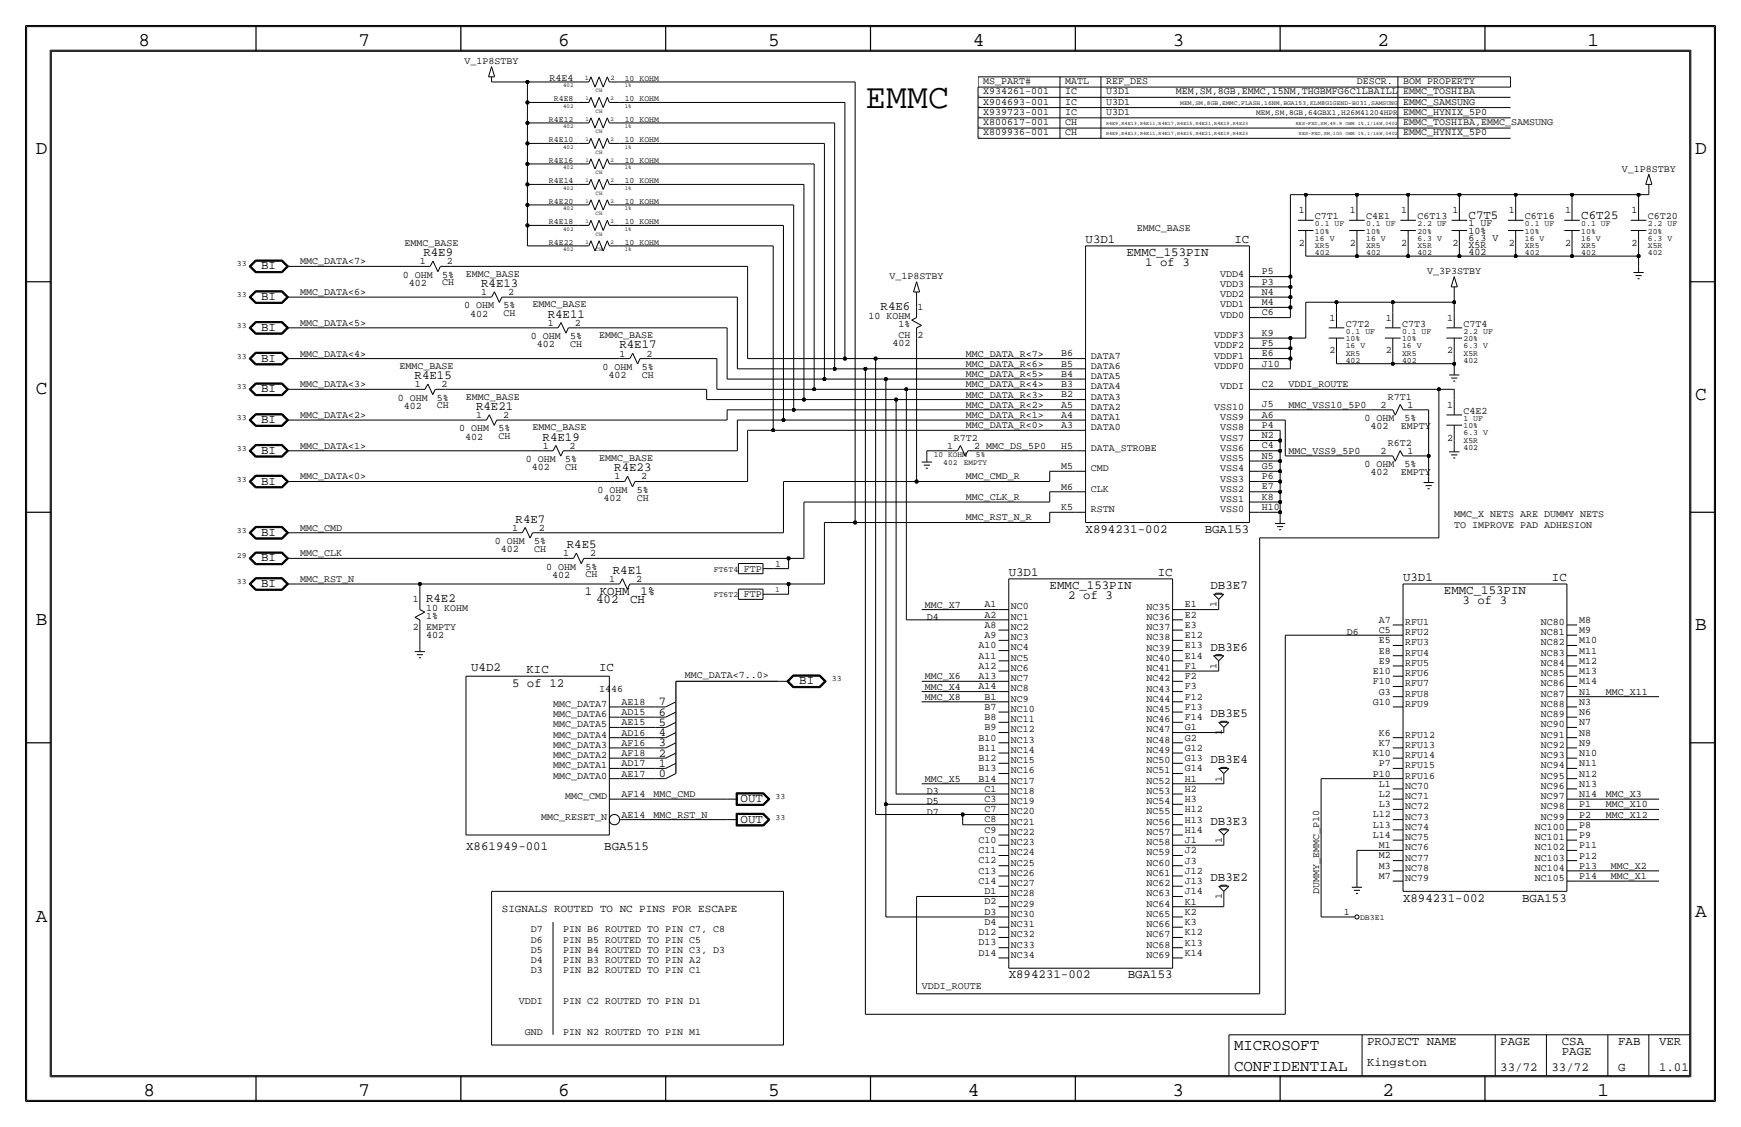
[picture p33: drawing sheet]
<svg xmlns="http://www.w3.org/2000/svg" width="432mm" height="279mm" viewBox="0 0 432 279" stroke-linecap="round" stroke-linejoin="round" font-family="sans-serif">
<defs><g id="words">
<text font-size="8.6" x="214.6" y="26.7">EMMC</text>
<g font-size="4.8">
<text x="34.3" y="11.4">8</text>
<text x="88.9" y="11.4">7</text>
<text x="138.5" y="11.4">6</text>
<text x="190.5" y="11.4">5</text>
<text x="241.3" y="11.4">4</text>
<text x="290.8" y="11.4">3</text>
<text x="341.6" y="11.4">2</text>
<text x="393.7" y="11.4">1</text>
<text x="8.9" y="38.1">D</text>
<text x="420.4" y="38.1">D</text>
<text x="8.9" y="97.8">C</text>
<text x="420.4" y="99.1">C</text>
<text x="8.9" y="154.9">B</text>
<text x="420.4" y="156.2">B</text>
<text x="420.4" y="227.3">A</text>
<text x="8.9" y="228.6">A</text>
<text x="35.6" y="271.8">8</text>
<text x="88.9" y="271.8">7</text>
<text x="138.4" y="271.8">6</text>
<text x="190.5" y="271.8">5</text>
<text x="240" y="271.8">4</text>
<text x="290.8" y="271.8">3</text>
<text x="342.9" y="271.8">2</text>
<text x="396.2" y="271.8">1</text>
</g>
<g font-size="3.9">
<text x="306.1" y="260.4">MICROSOFT</text>
<text x="306.1" y="265.4">CONFIDENTIAL</text>
</g>
<g font-size="3.1">
<text x="364.2" y="54.4">C7T5</text>
<text x="392.2" y="54.4">C6T25</text>
<text x="105" y="63.5">R4E9</text>
<text x="269.2" y="60.2">U3D1</text>
<text x="279.4" y="63.5">EMMC_153PIN</text>
<text x="306.2" y="60.2">IC</text>
<text x="64.8" y="66.8">BI</text>
<text x="119.3" y="71.1">R4E13</text>
<text x="284" y="66">1 of 3</text>
<text x="64.8" y="74.4">BI</text>
<text x="218.4" y="77">R4E6</text>
<text x="64.8" y="82">BI</text>
<text x="135.8" y="78.7">R4E11</text>
<text x="64.8" y="89.7">BI</text>
<text x="153.6" y="86.4">R4E17</text>
<text x="102.8" y="94">R4E15</text>
<text x="64.8" y="97.3">BI</text>
<text x="118.1" y="101.6">R4E21</text>
<text x="64.8" y="104.9">BI</text>
<text x="64.8" y="112.5">BI</text>
<text x="134.6" y="109.2">R4E19</text>
<text x="152.3" y="116.8">R4E23</text>
<text x="64.8" y="120.1">BI</text>
<text x="127.9" y="129.5">R4E7</text>
<text x="64.8" y="132.8">BI</text>
<text x="140.6" y="135.9">R4E5</text>
<text x="269.2" y="132.1">X894231-002</text>
<text x="298.8" y="132.1">BGA153</text>
<text x="64.8" y="139.2">BI</text>
<text x="152" y="142.2">R4E1</text>
<text x="250.2" y="142.7">U3D1</text>
<text x="287.1" y="142.8">IC</text>
<text x="64.8" y="145.5">BI</text>
<text x="105.7" y="149.4">R4E2</text>
<text x="145.1" y="147.6">1 KOHM</text>
<text x="147.8" y="149.6">402</text>
<text x="156.3" y="149.5">CH</text>
<text x="158.8" y="147.6">1%</text>
<text x="260.3" y="146.1">EMMC_153PIN</text>
<text x="265" y="148.6">2 of 3</text>
<text x="300.2" y="146">DB3E7</text>
<text x="348" y="144">U3D1</text>
<text x="358.1" y="147.3">EMMC_153PIN</text>
<text x="362.7" y="149.9">3 of 3</text>
<text x="384.9" y="144">IC</text>
<text x="300.2" y="161.3">DB3E6</text>
<text x="116.8" y="166.4">U4D2</text>
<text x="130.6" y="166.8">KIC</text>
<text x="148.6" y="166.4">IC</text>
<text x="127" y="170.4">5 of 12</text>
<text x="198.2" y="169.7">BI</text>
<text x="300.2" y="177.8">DB3E5</text>
<text x="300.2" y="189.2">DB3E4</text>
<text x="183.7" y="198.9">OUT</text>
<text x="183.7" y="204">OUT</text>
<text x="300.2" y="204.5">DB3E3</text>
<text x="115.6" y="210.8">X861949-001</text>
<text x="149.9" y="210.8">BGA515</text>
<text x="300.2" y="218.4">DB3E2</text>
<text x="348" y="223.5">X894231-002</text>
<text x="377.5" y="223.5">BGA153</text>
<text x="250.2" y="242.6">X894231-002</text>
<text x="279.7" y="242.6">BGA153</text>
<text x="339.1" y="259.1">PROJECT NAME</text>
<text x="372.1" y="259.1">PAGE</text>
<text x="387.4" y="259.1">CSA</text>
<text x="387.4" y="261.6">PAGE</text>
<text x="401.3" y="259.1">FAB</text>
<text x="411.5" y="259.1">VER</text>
<text x="339.1" y="264.2">Kingston</text>
<text x="372.1" y="265.4">33/72</text>
<text x="384.8" y="265.4">33/72</text>
<text x="401.3" y="265.4">G</text>
<text x="411.5" y="265.4">1.01</text>
</g>
<g font-size="3">
<text x="163.4" y="174.9">7</text>
<text x="163.4" y="179.9">5</text>
<text x="163.4" y="177.4">6</text>
<text x="163.4" y="182.5">4</text>
<text x="163.4" y="185">3</text>
<text x="163.4" y="187.6">2</text>
<text x="163.4" y="190.1">1</text>
<text x="163.4" y="192.6">0</text>
</g>
<text font-size="2.7" x="124.5" y="226.1">SIGNALS ROUTED TO NC PINS FOR ESCAPE</text>
<g font-size="2.5">
<text x="115.2" y="15.8">V_1P8STBY</text>
<text x="136.3" y="20.1">R4E4</text>
<text x="243.8" y="23.4">X934261-001</text>
<text x="243.8" y="20.8">MS_PART#</text>
<text x="264.2" y="23.4">IC</text>
<text x="264.2" y="20.8">MATL</text>
<text x="274.3" y="23.4">U3D1</text>
<text x="274.3" y="20.8">REF_DES</text>
<text x="291.6" y="23.4">MEM,SM,8GB,EMMC,15NM,THGBMFG6C1LBAILL</text>
<text x="336.6" y="20.8">DESCR.</text>
<text x="348" y="23.4">EMMC_TOSHIBA</text>
<text x="348" y="20.8">BOM PROPERTY</text>
<text x="243.8" y="28.4">X939723-001</text>
<text x="243.8" y="25.9">X904693-001</text>
<text x="264.2" y="28.4">IC</text>
<text x="264.2" y="25.9">IC</text>
<text x="274.3" y="25.9">U3D1</text>
<text x="274.3" y="28.4">U3D1</text>
<text x="348" y="25.9">EMMC_SAMSUNG</text>
<text x="348" y="28.4">EMMC_HYNIX_5P0</text>
<text x="243.8" y="33.5">X809936-001</text>
<text x="243.8" y="31">X800617-001</text>
<text x="264.2" y="33.5">CH</text>
<text x="264.2" y="31">CH</text>
<text x="348" y="33.5">EMMC_HYNIX_5P0</text>
<text x="348" y="31">EMMC_TOSHIBA,EMMC_SAMSUNG</text>
<text x="402.2" y="42.5">V_1P8STBY</text>
<text x="322.1" y="52.8">1</text>
<text x="334.8" y="52.8">1</text>
<text x="347.5" y="52.8">1</text>
<text x="360.2" y="52.8">1</text>
<text x="374.2" y="52.8">1</text>
<text x="388.2" y="52.8">1</text>
<text x="404.7" y="52.8">1</text>
<text x="281.9" y="57.2">EMMC_BASE</text>
<text x="326.1" y="54.4">C7T1</text>
<text x="338.8" y="54.4">C4E1</text>
<text x="351.5" y="54.4">C6T13</text>
<text x="364.2" y="57.9">10%</text>
<text x="364.2" y="59.7">6.3 V</text>
<text x="364.2" y="56.1">1 UF</text>
<text x="378.2" y="54.4">C6T16</text>
<text x="408.7" y="54.4">C6T20</text>
<text x="74.4" y="65.5">MMC_DATA&lt;7&gt;</text>
<text x="100.3" y="61">EMMC_BASE</text>
<text x="104.1" y="65.5">1</text>
<text x="110.8" y="65.5">2</text>
<text x="322.1" y="61">2</text>
<text x="334.8" y="61">2</text>
<text x="347.5" y="61">2</text>
<text x="360.2" y="61">2</text>
<text x="364.2" y="63.2">402</text>
<text x="364.2" y="61.5">X5R</text>
<text x="374.2" y="61">2</text>
<text x="388.2" y="61">2</text>
<text x="404.7" y="61">2</text>
<text x="99.9" y="68.8">0 OHM</text>
<text x="101.4" y="70.9">402</text>
<text x="109.7" y="70.8">CH</text>
<text x="109.7" y="68.8">5%</text>
<text x="115.6" y="68.6">EMMC_BASE</text>
<text x="220.6" y="69.2">V_1P8STBY</text>
<text x="302.7" y="68.6">VDD4</text>
<text x="302.7" y="71.1">VDD3</text>
<text x="312.9" y="68">P5</text>
<text x="312.9" y="70.6">P3</text>
<text x="354" y="67.9">V_3P3STBY</text>
<text x="74.4" y="73.1">MMC_DATA&lt;6&gt;</text>
<text x="115.1" y="76.5">0 OHM</text>
<text x="119.4" y="73.2">1</text>
<text x="124.9" y="76.5">5%</text>
<text x="126" y="73.2">2</text>
<text x="132.1" y="76.2">EMMC_BASE</text>
<text x="227.6" y="77">1</text>
<text x="302.7" y="73.7">VDD2</text>
<text x="302.7" y="76.2">VDD1</text>
<text x="312.9" y="73.1">N4</text>
<text x="312.9" y="75.6">M4</text>
<text x="74.4" y="80.8">MMC_DATA&lt;5&gt;</text>
<text x="116.6" y="78.5">402</text>
<text x="124.9" y="78.4">CH</text>
<text x="135.9" y="80.8">1</text>
<text x="142.5" y="80.8">2</text>
<text x="148.6" y="83.8">EMMC_BASE</text>
<text x="215.4" y="79">10 KOHM</text>
<text x="222.8" y="83.8">CH</text>
<text x="222.8" y="81">1%</text>
<text x="227.6" y="83.8">2</text>
<text x="301.2" y="83.8">VDDF3</text>
<text x="302.7" y="78.7">VDD0</text>
<text x="312.9" y="83.3">K9</text>
<text x="312.9" y="78.2">C6</text>
<text x="329.7" y="79.5">1</text>
<text x="333.8" y="81">C7T2</text>
<text x="343.7" y="79.5">1</text>
<text x="347.7" y="81">C7T3</text>
<text x="358.9" y="79.5">1</text>
<text x="363" y="81">C7T4</text>
<text x="74.4" y="88.4">MMC_DATA&lt;4&gt;</text>
<text x="131.7" y="84.1">0 OHM</text>
<text x="133.1" y="86.1">402</text>
<text x="141.4" y="84.1">5%</text>
<text x="141.4" y="86">CH</text>
<text x="153.7" y="88.4">1</text>
<text x="160.3" y="88.4">2</text>
<text x="221.3" y="85.9">402</text>
<text x="239.5" y="88.4">MMC_DATA_R&lt;7&gt;</text>
<text x="263.2" y="88.3">B6</text>
<text x="270.5" y="88.9">DATA7</text>
<text x="301.2" y="86.4">VDDF2</text>
<text x="301.2" y="88.9">VDDF1</text>
<text x="312.9" y="85.8">F5</text>
<text x="312.9" y="88.3">E6</text>
<text x="329.7" y="87.6">2</text>
<text x="343.7" y="87.6">2</text>
<text x="358.9" y="87.6">2</text>
<text x="99.1" y="91.4">EMMC_BASE</text>
<text x="149.4" y="91.7">0 OHM</text>
<text x="150.9" y="93.7">402</text>
<text x="159.2" y="91.7">5%</text>
<text x="159.2" y="93.6">CH</text>
<text x="239.5" y="90.9">MMC_DATA_R&lt;6&gt;</text>
<text x="239.5" y="93.5">MMC_DATA_R&lt;5&gt;</text>
<text x="263.2" y="90.9">B5</text>
<text x="263.2" y="93.4">B4</text>
<text x="263.2" y="96">B3</text>
<text x="270.5" y="91.4">DATA6</text>
<text x="270.5" y="94">DATA5</text>
<text x="301.2" y="91.4">VDDF0</text>
<text x="312.9" y="96">C2</text>
<text x="312.9" y="90.9">J10</text>
<text x="74.4" y="96">MMC_DATA&lt;3&gt;</text>
<text x="98.6" y="99.3">0 OHM</text>
<text x="100.1" y="101.3">402</text>
<text x="102.9" y="96">1</text>
<text x="108.4" y="99.3">5%</text>
<text x="108.4" y="101.2">CH</text>
<text x="109.5" y="96">2</text>
<text x="115.6" y="99.1">EMMC_BASE</text>
<text x="239.5" y="96">MMC_DATA_R&lt;4&gt;</text>
<text x="239.5" y="98.5">MMC_DATA_R&lt;3&gt;</text>
<text x="239.5" y="101.1">MMC_DATA_R&lt;2&gt;</text>
<text x="263.2" y="98.5">B2</text>
<text x="263.2" y="101">A5</text>
<text x="270.5" y="96.5">DATA4</text>
<text x="270.5" y="99.1">DATA3</text>
<text x="270.5" y="101.6">DATA2</text>
<text x="301.2" y="101.6">VSS10</text>
<text x="302.7" y="96.5">VDDI</text>
<text x="312.9" y="101">J5</text>
<text x="319.5" y="96">VDDI_ROUTE</text>
<text x="319.5" y="101.1">MMC_VSS10_5P0</text>
<text x="342.4" y="101.1">2</text>
<text x="344.2" y="99.1">R7T1</text>
<text x="349" y="101.1">1</text>
<text x="358.9" y="101.1">1</text>
<text x="74.4" y="103.6">MMC_DATA&lt;2&gt;</text>
<text x="113.9" y="106.9">0 OHM</text>
<text x="118.1" y="103.6">1</text>
<text x="123.6" y="106.9">5%</text>
<text x="124.8" y="103.6">2</text>
<text x="132.1" y="106.7">EMMC_BASE</text>
<text x="239.5" y="106.2">MMC_DATA_R&lt;0&gt;</text>
<text x="239.5" y="103.6">MMC_DATA_R&lt;1&gt;</text>
<text x="263.2" y="103.6">A4</text>
<text x="263.2" y="106.1">A3</text>
<text x="270.5" y="106.7">DATA0</text>
<text x="270.5" y="104.1">DATA1</text>
<text x="302.7" y="104.1">VSS9</text>
<text x="302.7" y="106.7">VSS8</text>
<text x="312.9" y="103.6">A6</text>
<text x="312.9" y="106.1">P4</text>
<text x="338.4" y="104.4">0 OHM</text>
<text x="339.9" y="106.4">402</text>
<text x="347.4" y="106.3">EMPTY</text>
<text x="348.4" y="104.4">5%</text>
<text x="363" y="102.6">C4E2</text>
<text x="74.4" y="111.2">MMC_DATA&lt;1&gt;</text>
<text x="115.4" y="109">402</text>
<text x="123.6" y="108.9">CH</text>
<text x="134.6" y="111.3">1</text>
<text x="141.3" y="111.3">2</text>
<text x="234.9" y="111.3">1</text>
<text x="236.5" y="109.2">R7T2</text>
<text x="241.6" y="111.3">2 MMC_DS_5P0</text>
<text x="263.2" y="111.2">H5</text>
<text x="270.5" y="111.8">DATA_STROBE</text>
<text x="302.7" y="109.2">VSS7</text>
<text x="302.7" y="111.8">VSS6</text>
<text x="312.9" y="108.6">N2</text>
<text x="312.9" y="111.2">C4</text>
<text x="312.9" y="113.7">N5</text>
<text x="319.5" y="112.5">MMC_VSS9_5P0</text>
<text x="342.4" y="112.5">2</text>
<text x="344.2" y="110.5">R6T2</text>
<text x="349" y="112.5">1</text>
<text x="358.9" y="109.2">2</text>
<text x="74.4" y="118.9">MMC_DATA&lt;0&gt;</text>
<text x="130.4" y="114.6">0 OHM</text>
<text x="131.9" y="116.6">402</text>
<text x="140.1" y="114.6">5%</text>
<text x="140.1" y="116.5">CH</text>
<text x="148.6" y="114.3">EMMC_BASE</text>
<text x="152.4" y="118.9">1</text>
<text x="159.1" y="118.9">2</text>
<text x="239.5" y="118.9">MMC_CMD_R</text>
<text x="263.2" y="116.3">M5</text>
<text x="270.5" y="116.8">CMD</text>
<text x="302.7" y="114.3">VSS5</text>
<text x="302.7" y="116.9">VSS4</text>
<text x="302.7" y="119.4">VSS3</text>
<text x="312.9" y="116.3">G5</text>
<text x="312.9" y="118.8">P6</text>
<text x="338.4" y="115.8">0 OHM</text>
<text x="339.9" y="117.9">402</text>
<text x="347.4" y="117.8">EMPTY</text>
<text x="348.4" y="115.8">5%</text>
<text x="148.2" y="122.2">0 OHM</text>
<text x="149.7" y="124.2">402</text>
<text x="157.9" y="122.2">5%</text>
<text x="157.9" y="124.1">CH</text>
<text x="239.5" y="123.9">MMC_CLK_R</text>
<text x="263.2" y="121.4">M6</text>
<text x="270.5" y="121.9">CLK</text>
<text x="302.7" y="121.9">VSS2</text>
<text x="302.7" y="124.5">VSS1</text>
<text x="312.9" y="121.3">E7</text>
<text x="312.9" y="123.9">K8</text>
<text x="74.4" y="131.6">MMC_CMD</text>
<text x="127" y="131.6">1</text>
<text x="133.7" y="131.6">2</text>
<text x="239.5" y="129">MMC_RST_N_R</text>
<text x="263.2" y="126.4">K5</text>
<text x="270.5" y="127">RSTN</text>
<text x="302.7" y="127">VSS0</text>
<text x="312.9" y="126.4">H10</text>
<text x="360.7" y="130.8">TO IMPROVE PAD ADHESION</text>
<text x="360.7" y="128.3">MMC_X NETS ARE DUMMY NETS</text>
<text x="74.4" y="137.9">MMC_CLK</text>
<text x="122.8" y="134.9">0 OHM</text>
<text x="124.2" y="136.9">402</text>
<text x="132.5" y="134.9">5%</text>
<text x="132.5" y="136.8">CH</text>
<text x="139.7" y="137.9">1</text>
<text x="146.4" y="137.9">2</text>
<text x="135.5" y="141.2">0 OHM</text>
<text x="136.9" y="143.3">402</text>
<text x="145.2" y="143.2">CH</text>
<text x="145.2" y="141.2">5%</text>
<text x="184.5" y="141.7">FTP</text>
<text x="74.4" y="144.3">MMC_RST_N</text>
<text x="102.4" y="149.4">1</text>
<text x="151.1" y="144.3">1</text>
<text x="157.8" y="144.3">2</text>
<text x="184.5" y="148.1">FTP</text>
<text x="105.7" y="151.4">10 KOHM</text>
<text x="105.7" y="153.4">1%</text>
<text x="229.4" y="150.6">MMC_X7</text>
<text x="229.9" y="153.7">D4</text>
<text x="244.2" y="155.6">A8</text>
<text x="244.2" y="153.1">A2</text>
<text x="244.2" y="150.6">A1</text>
<text x="250.7" y="153.6">NC1</text>
<text x="250.7" y="151.1">NC0</text>
<text x="284.4" y="153.6">NC36</text>
<text x="284.4" y="151.1">NC35</text>
<text x="293.9" y="155.7">E3</text>
<text x="293.9" y="153.1">E2</text>
<text x="293.9" y="150.6">E1</text>
<text x="301.8" y="150.6" transform="rotate(-90 301.8 150.6)">1</text>
<text x="342" y="154.4">A7</text>
<text x="348.5" y="154.9">RFU1</text>
<text x="382.2" y="154.9">NC80</text>
<text x="391.7" y="154.4">M8</text>
<text x="102.4" y="156.2">2</text>
<text x="105.7" y="158.2">402</text>
<text x="105.7" y="156.2">EMPTY</text>
<text x="242.7" y="160.7">A10</text>
<text x="244.2" y="158.2">A9</text>
<text x="250.7" y="161.3">NC4</text>
<text x="250.7" y="158.7">NC3</text>
<text x="250.7" y="156.2">NC2</text>
<text x="284.4" y="161.3">NC39</text>
<text x="284.4" y="158.7">NC38</text>
<text x="284.4" y="156.2">NC37</text>
<text x="293.9" y="160.7">E13</text>
<text x="293.9" y="158.2">E12</text>
<text x="334" y="157.5">D6</text>
<text x="342" y="159.5">E5</text>
<text x="342" y="157">C5</text>
<text x="348.5" y="160">RFU3</text>
<text x="348.5" y="157.5">RFU2</text>
<text x="382.2" y="160">NC82</text>
<text x="382.2" y="157.5">NC81</text>
<text x="391.7" y="159.5">M10</text>
<text x="391.7" y="157">M9</text>
<text x="242.7" y="165.8">A12</text>
<text x="242.7" y="163.3">A11</text>
<text x="250.7" y="166.3">NC6</text>
<text x="250.7" y="163.8">NC5</text>
<text x="284.4" y="166.4">NC41</text>
<text x="284.4" y="163.8">NC40</text>
<text x="293.9" y="165.8">F1</text>
<text x="293.9" y="163.3">E14</text>
<text x="301.8" y="165.8" transform="rotate(-90 301.8 165.8)">1</text>
<text x="340.5" y="167.1">E10</text>
<text x="342" y="164.6">E9</text>
<text x="342" y="162">E8</text>
<text x="348.5" y="167.6">RFU6</text>
<text x="348.5" y="165.1">RFU5</text>
<text x="348.5" y="162.5">RFU4</text>
<text x="382.2" y="167.6">NC85</text>
<text x="382.2" y="165.1">NC84</text>
<text x="382.2" y="162.5">NC83</text>
<text x="391.7" y="167.1">M13</text>
<text x="391.7" y="164.6">M12</text>
<text x="391.7" y="162">M11</text>
<text x="148.6" y="171.4">I446</text>
<text x="169.8" y="168.1">MMC_DATA&lt;7..0&gt;</text>
<text x="229.4" y="173.5">MMC_X8</text>
<text x="229.4" y="170.9">MMC_X4</text>
<text x="229.4" y="168.4">MMC_X6</text>
<text x="242.7" y="170.9">A14</text>
<text x="242.7" y="168.3">A13</text>
<text x="244.2" y="173.4">B1</text>
<text x="250.7" y="174">NC9</text>
<text x="250.7" y="171.4">NC8</text>
<text x="250.7" y="168.9">NC7</text>
<text x="284.4" y="174">NC44</text>
<text x="284.4" y="171.4">NC43</text>
<text x="284.4" y="168.9">NC42</text>
<text x="293.9" y="173.4">F12</text>
<text x="293.9" y="170.9">F3</text>
<text x="293.9" y="168.4">F2</text>
<text x="340.5" y="169.7">F10</text>
<text x="342" y="172.2">G3</text>
<text x="348.5" y="172.7">RFU8</text>
<text x="348.5" y="170.2">RFU7</text>
<text x="382.2" y="172.7">NC87</text>
<text x="382.2" y="170.2">NC86</text>
<text x="391.7" y="172.2">N1</text>
<text x="391.7" y="169.7">M14</text>
<text x="398.3" y="172.2">MMC_X11</text>
<text x="137.2" y="177.8">MMC_DATA6</text>
<text x="137.2" y="175.3">MMC_DATA7</text>
<text x="154.2" y="174.8">AE18</text>
<text x="154.2" y="177.3">AD15</text>
<text x="154.2" y="179.8">AE15</text>
<text x="244.2" y="178.5">B8</text>
<text x="244.2" y="176">B7</text>
<text x="250.7" y="179">NC11</text>
<text x="250.7" y="176.5">NC10</text>
<text x="284.4" y="179.1">NC46</text>
<text x="284.4" y="176.5">NC45</text>
<text x="293.9" y="178.5">F14</text>
<text x="293.9" y="176">F13</text>
<text x="340.5" y="174.8">G10</text>
<text x="348.5" y="175.2">RFU9</text>
<text x="382.2" y="177.8">NC89</text>
<text x="382.2" y="175.2">NC88</text>
<text x="391.7" y="179.8">N7</text>
<text x="391.7" y="177.3">N6</text>
<text x="391.7" y="174.7">N3</text>
<text x="137.2" y="185.4">MMC_DATA3</text>
<text x="137.2" y="182.9">MMC_DATA4</text>
<text x="137.2" y="180.3">MMC_DATA5</text>
<text x="154.2" y="182.4">AD16</text>
<text x="154.2" y="184.9">AF16</text>
<text x="242.7" y="183.6">B10</text>
<text x="244.2" y="181">B9</text>
<text x="250.7" y="184.1">NC13</text>
<text x="250.7" y="181.6">NC12</text>
<text x="284.4" y="184.1">NC48</text>
<text x="284.4" y="181.6">NC47</text>
<text x="293.9" y="183.6">G2</text>
<text x="293.9" y="181.1">G1</text>
<text x="303" y="182.3" transform="rotate(-90 303 182.3)">1</text>
<text x="342" y="184.9">K7</text>
<text x="342" y="182.4">K6</text>
<text x="348.5" y="185.4">RFU13</text>
<text x="348.5" y="182.9">RFU12</text>
<text x="382.2" y="185.4">NC92</text>
<text x="382.2" y="182.9">NC91</text>
<text x="382.2" y="180.3">NC90</text>
<text x="391.7" y="184.9">N9</text>
<text x="391.7" y="182.4">N8</text>
<text x="137.2" y="190.5">MMC_DATA1</text>
<text x="137.2" y="188">MMC_DATA2</text>
<text x="154.2" y="187.5">AF18</text>
<text x="154.2" y="190">AD17</text>
<text x="242.7" y="191.2">B13</text>
<text x="242.7" y="188.7">B12</text>
<text x="242.7" y="186.1">B11</text>
<text x="250.7" y="191.7">NC16</text>
<text x="250.7" y="189.2">NC15</text>
<text x="250.7" y="186.7">NC14</text>
<text x="284.4" y="191.8">NC51</text>
<text x="284.4" y="189.2">NC50</text>
<text x="284.4" y="186.7">NC49</text>
<text x="293.9" y="191.2">G14</text>
<text x="293.9" y="188.7">G13</text>
<text x="293.9" y="186.1">G12</text>
<text x="340.5" y="187.5">K10</text>
<text x="342" y="190">P7</text>
<text x="348.5" y="190.5">RFU15</text>
<text x="348.5" y="187.9">RFU14</text>
<text x="382.2" y="190.5">NC94</text>
<text x="382.2" y="188">NC93</text>
<text x="391.7" y="190">N11</text>
<text x="391.7" y="187.4">N10</text>
<text x="137.2" y="193">MMC_DATA0</text>
<text x="154.2" y="192.5">AE17</text>
<text x="154.2" y="197.6">AF14</text>
<text x="162.1" y="197.6">MMC_CMD</text>
<text x="229.4" y="193.8">MMC_X5</text>
<text x="229.9" y="196.9">D3</text>
<text x="242.7" y="193.7">B14</text>
<text x="244.2" y="196.3">C1</text>
<text x="250.7" y="196.8">NC18</text>
<text x="250.7" y="194.3">NC17</text>
<text x="284.4" y="196.8">NC53</text>
<text x="284.4" y="194.3">NC52</text>
<text x="293.9" y="196.3">H2</text>
<text x="293.9" y="193.8">H1</text>
<text x="303" y="193.8" transform="rotate(-90 303 193.8)">1</text>
<text x="340.5" y="192.5">P10</text>
<text x="342" y="197.6">L2</text>
<text x="342" y="195">L1</text>
<text x="348.5" y="195.6">NC70</text>
<text x="348.5" y="193">RFU16</text>
<text x="382.2" y="195.6">NC96</text>
<text x="382.2" y="193">NC95</text>
<text x="391.7" y="197.6">N14</text>
<text x="391.7" y="195.1">N13</text>
<text x="391.7" y="192.5">N12</text>
<text x="398.3" y="197.6">MMC_X3</text>
<text x="134.2" y="203.2">MMC_RESET_N</text>
<text x="140.2" y="198.1">MMC_CMD</text>
<text x="154.2" y="202.7">AE14</text>
<text x="162.1" y="202.7">MMC_RST_N</text>
<text x="229.9" y="199.4">D5</text>
<text x="229.9" y="201.9">D7</text>
<text x="244.2" y="203.9">C8</text>
<text x="244.2" y="201.4">C7</text>
<text x="244.2" y="198.8">C3</text>
<text x="250.7" y="201.9">NC20</text>
<text x="250.7" y="199.4">NC19</text>
<text x="284.4" y="201.9">NC55</text>
<text x="284.4" y="199.4">NC54</text>
<text x="293.9" y="203.9">H13</text>
<text x="293.9" y="201.4">H12</text>
<text x="293.9" y="198.8">H3</text>
<text x="340.5" y="202.7">L12</text>
<text x="342" y="200.1">L3</text>
<text x="348.5" y="203.2">NC73</text>
<text x="348.5" y="200.6">NC72</text>
<text x="348.5" y="198.1">NC71</text>
<text x="382.2" y="203.2">NC99</text>
<text x="382.2" y="200.7">NC98</text>
<text x="382.2" y="198.1">NC97</text>
<text x="391.7" y="202.7">P2</text>
<text x="391.7" y="200.1">P1</text>
<text x="398.3" y="202.7">MMC_X12</text>
<text x="398.3" y="200.1">MMC_X10</text>
<text x="242.7" y="209">C10</text>
<text x="244.2" y="206.4">C9</text>
<text x="250.7" y="209.5">NC23</text>
<text x="250.7" y="207">NC22</text>
<text x="250.7" y="204.4">NC21</text>
<text x="284.4" y="209.5">NC58</text>
<text x="284.4" y="207">NC57</text>
<text x="284.4" y="204.5">NC56</text>
<text x="293.9" y="209">J1</text>
<text x="293.9" y="206.5">H14</text>
<text x="303" y="209" transform="rotate(-90 303 209)">1</text>
<text x="340.5" y="207.7">L14</text>
<text x="340.5" y="205.2">L13</text>
<text x="348.5" y="208.3">NC75</text>
<text x="348.5" y="205.7">NC74</text>
<text x="380.7" y="208.3">NC101</text>
<text x="380.7" y="205.7">NC100</text>
<text x="391.7" y="207.8">P9</text>
<text x="391.7" y="205.2">P8</text>
<text x="242.7" y="214.1">C12</text>
<text x="242.7" y="211.5">C11</text>
<text x="250.7" y="214.6">NC25</text>
<text x="250.7" y="212.1">NC24</text>
<text x="284.4" y="214.6">NC60</text>
<text x="284.4" y="212.1">NC59</text>
<text x="293.9" y="214.1">J3</text>
<text x="293.9" y="211.5">J2</text>
<text x="342" y="215.4">M3</text>
<text x="342" y="212.8">M2</text>
<text x="342" y="210.3">M1</text>
<text x="348.5" y="215.9">NC78</text>
<text x="348.5" y="213.3">NC77</text>
<text x="348.5" y="210.8">NC76</text>
<text x="380.7" y="215.9">NC104</text>
<text x="380.7" y="213.4">NC103</text>
<text x="380.7" y="210.8">NC102</text>
<text x="391.7" y="215.4">P13</text>
<text x="391.7" y="212.8">P12</text>
<text x="391.7" y="210.3">P11</text>
<text x="399.5" y="215.4">MMC_X2</text>
<text x="242.7" y="219.2">C14</text>
<text x="242.7" y="216.6">C13</text>
<text x="244.2" y="221.7">D1</text>
<text x="250.7" y="219.7">NC27</text>
<text x="250.7" y="217.1">NC26</text>
<text x="284.4" y="219.7">NC62</text>
<text x="284.4" y="217.2">NC61</text>
<text x="293.9" y="221.7">J14</text>
<text x="293.9" y="219.2">J13</text>
<text x="293.9" y="216.6">J12</text>
<text x="327.2" y="221.7" transform="rotate(-90 327.2 221.7)">DUMMY_EMMC_P10</text>
<text x="342" y="217.9">M7</text>
<text x="348.5" y="218.4">NC79</text>
<text x="380.7" y="218.4">NC105</text>
<text x="391.7" y="217.9">P14</text>
<text x="399.5" y="217.9">MMC_X1</text>
<text x="244.2" y="226.8">D3</text>
<text x="244.2" y="224.2">D2</text>
<text x="250.7" y="227.3">NC30</text>
<text x="250.7" y="224.8">NC29</text>
<text x="250.7" y="222.2">NC28</text>
<text x="284.4" y="227.3">NC65</text>
<text x="284.4" y="224.8">NC64</text>
<text x="284.4" y="222.2">NC63</text>
<text x="293.9" y="226.8">K2</text>
<text x="293.9" y="224.3">K1</text>
<text x="303" y="223" transform="rotate(-90 303 223)">1</text>
<text x="333.3" y="226.8">1</text>
<text x="131.6" y="231.1">D7</text>
<text x="131.6" y="233.7">D6</text>
<text x="139.7" y="231.1">PIN B6 ROUTED TO PIN C7, C8</text>
<text x="139.7" y="233.7">PIN B5 ROUTED TO PIN C5</text>
<text x="242.7" y="231.9">D12</text>
<text x="244.2" y="229.3">D4</text>
<text x="250.7" y="232.4">NC32</text>
<text x="250.7" y="229.8">NC31</text>
<text x="284.4" y="232.4">NC67</text>
<text x="284.4" y="229.9">NC66</text>
<text x="293.9" y="231.9">K12</text>
<text x="293.9" y="229.3">K3</text>
<text x="131.6" y="236.2">D5</text>
<text x="131.6" y="238.8">D4</text>
<text x="139.7" y="236.2">PIN B4 ROUTED TO PIN C3, D3</text>
<text x="139.7" y="238.8">PIN B3 ROUTED TO PIN A2</text>
<text x="242.7" y="236.9">D14</text>
<text x="242.7" y="234.4">D13</text>
<text x="250.7" y="237.5">NC34</text>
<text x="250.7" y="234.9">NC33</text>
<text x="284.4" y="237.5">NC69</text>
<text x="284.4" y="234.9">NC68</text>
<text x="293.9" y="237">K14</text>
<text x="293.9" y="234.4">K13</text>
<text x="131.6" y="241.3">D3</text>
<text x="139.7" y="241.3">PIN B2 ROUTED TO PIN C1</text>
<text x="228.6" y="245.1">VDDI_ROUTE</text>
<text x="128.7" y="248.9">VDDI</text>
<text x="139.7" y="248.9">PIN C2 ROUTED TO PIN D1</text>
<text x="130.2" y="256.5">GND</text>
<text x="139.7" y="256.5">PIN N2 ROUTED TO PIN M1</text>
</g>
<text font-size="2.4" x="192.3" y="140.5">1</text>
<g font-size="2">
<text x="154.9" y="20.1">10 KOHM</text>
<text x="137.4" y="25.1">R4E8</text>
<text x="154.9" y="25.1">10 KOHM</text>
<text x="311.5" y="28.4">MEM,SM,8GB,64GBX1,H26M41204HPR</text>
<text x="136.2" y="35.3">R4E10</text>
<text x="136.2" y="30.2">R4E12</text>
<text x="154.9" y="30.2">10 KOHM</text>
<text x="154.9" y="35.3">10 KOHM</text>
<text x="136.2" y="40.4">R4E16</text>
<text x="154.9" y="40.4">10 KOHM</text>
<text x="136.2" y="45.5">R4E14</text>
<text x="154.9" y="45.5">10 KOHM</text>
<text x="136.2" y="50.5">R4E20</text>
<text x="154.9" y="50.6">10 KOHM</text>
<text x="136.2" y="55.6">R4E18</text>
<text x="154.9" y="55.6">10 KOHM</text>
<text x="326.1" y="57.9">10%</text>
<text x="326.1" y="56.1">0.1 UF</text>
<text x="326.1" y="59.7">16 V</text>
<text x="338.8" y="57.9">10%</text>
<text x="338.8" y="56.1">0.1 UF</text>
<text x="338.8" y="59.7">16 V</text>
<text x="351.5" y="59.7">6.3 V</text>
<text x="351.5" y="57.9">20%</text>
<text x="351.5" y="56.1">2.2 UF</text>
<text x="378.2" y="57.9">10%</text>
<text x="378.2" y="56.1">0.1 UF</text>
<text x="378.2" y="59.7">16 V</text>
<text x="392.2" y="57.9">10%</text>
<text x="392.2" y="56.1">0.1 UF</text>
<text x="392.2" y="59.7">16 V</text>
<text x="408.7" y="59.7">6.3 V</text>
<text x="408.7" y="57.9">20%</text>
<text x="408.7" y="56.1">2.2 UF</text>
<text x="136.2" y="60.7">R4E22</text>
<text x="154.9" y="60.7">10 KOHM</text>
<text x="326.1" y="63.2">402</text>
<text x="326.1" y="61.5">XR5</text>
<text x="338.8" y="63.2">402</text>
<text x="338.8" y="61.5">XR5</text>
<text x="351.5" y="63.2">402</text>
<text x="351.5" y="61.5">X5R</text>
<text x="378.2" y="63.2">402</text>
<text x="378.2" y="61.5">XR5</text>
<text x="392.2" y="63.2">402</text>
<text x="392.2" y="61.5">XR5</text>
<text x="408.7" y="63.2">402</text>
<text x="408.7" y="61.5">X5R</text>
<text x="58.8" y="66">33</text>
<text x="58.8" y="73.7">33</text>
<text x="58.8" y="81.3">33</text>
<text x="333.8" y="82.8">0.1 UF</text>
<text x="347.7" y="82.8">0.1 UF</text>
<text x="363" y="82.8">2.2 UF</text>
<text x="58.8" y="88.9">33</text>
<text x="333.8" y="84.6">10%</text>
<text x="333.8" y="89.9">402</text>
<text x="333.8" y="88.1">XR5</text>
<text x="333.8" y="86.4">16 V</text>
<text x="347.7" y="84.6">10%</text>
<text x="347.7" y="89.9">402</text>
<text x="347.7" y="88.1">XR5</text>
<text x="347.7" y="86.4">16 V</text>
<text x="363" y="89.9">402</text>
<text x="363" y="88.1">X5R</text>
<text x="363" y="86.4">6.3 V</text>
<text x="363" y="84.6">20%</text>
<text x="58.8" y="96.5">33</text>
<text x="58.8" y="104.1">33</text>
<text x="363" y="106.2">10%</text>
<text x="363" y="108">6.3 V</text>
<text x="363" y="104.4">1 UF</text>
<text x="58.8" y="111.8">33</text>
<text x="231.6" y="113.3">10 KOHM</text>
<text x="242.1" y="113.3">5%</text>
<text x="363" y="111.5">402</text>
<text x="363" y="109.7">X5R</text>
<text x="58.8" y="119.4">33</text>
<text x="234" y="115.3">402</text>
<text x="239" y="115.2">EMPTY</text>
<text x="58.8" y="132.1">33</text>
<text x="58.8" y="138.4">29</text>
<text x="177" y="141.7">FT6T4</text>
<text x="58.8" y="144.8">33</text>
<text x="177" y="148.1">FT6T2</text>
<text x="192.3" y="146.8">1</text>
<text x="206.3" y="168.9">33</text>
<text x="192.3" y="203.2">33</text>
<text x="192.3" y="198.1">33</text>
<text x="337.3" y="228.1">DB3E1</text>
</g>
<g font-size="1.7">
<text x="145" y="19.8">1</text>
<text x="151.4" y="19.8">2</text>
</g>
<text font-size="1.6" x="292.7" y="25.9">MEM,SM,8GB,EMMC,FLASH,16NM,BGA153,KLM8G1GEND-B031,SAMSUNG</text>
<g font-size="1.4">
<text x="139.7" y="21.6">402</text>
<text x="147.7" y="22.9">CH</text>
<text x="154.9" y="21.6">1%</text>
<text x="139.7" y="26.7">402</text>
<text x="145.2" y="30">1</text>
<text x="145.2" y="24.9">1</text>
<text x="147.7" y="27.9">CH</text>
<text x="151.4" y="30">2</text>
<text x="151.4" y="24.9">2</text>
<text x="154.9" y="26.7">1%</text>
<text x="139.7" y="31.8">402</text>
<text x="145.2" y="35.1">1</text>
<text x="147.7" y="33">CH</text>
<text x="151.4" y="35.1">2</text>
<text x="154.9" y="31.8">1%</text>
<text x="139.7" y="41.9">402</text>
<text x="139.7" y="36.8">402</text>
<text x="145.2" y="40.1">1</text>
<text x="147.7" y="38.1">CH</text>
<text x="151.4" y="40.1">2</text>
<text x="154.9" y="41.9">1%</text>
<text x="154.9" y="36.8">1%</text>
<text x="139.7" y="47">402</text>
<text x="145.2" y="45.2">1</text>
<text x="147.7" y="43.2">CH</text>
<text x="151.4" y="45.2">2</text>
<text x="154.9" y="47">1%</text>
<text x="139.7" y="52.1">402</text>
<text x="145.2" y="50.3">1</text>
<text x="147.7" y="53.3">CH</text>
<text x="147.7" y="48.3">CH</text>
<text x="151.4" y="50.3">2</text>
<text x="154.9" y="52.1">1%</text>
<text x="139.7" y="57.2">402</text>
<text x="145.2" y="55.4">1</text>
<text x="147.7" y="58.4">CH</text>
<text x="151.4" y="55.4">2</text>
<text x="154.9" y="57.2">1%</text>
<text x="139.7" y="62.2">402</text>
<text x="145.2" y="60.5">1</text>
<text x="147.7" y="62.2">CH</text>
<text x="151.4" y="60.5">2</text>
<text x="154.9" y="62.2">1%</text>
</g>
<g font-size="1.3">
<text x="274.3" y="31">R4E9,R4E13,R4E11,R4E17,R4E15,R4E21,R4E19,R4E23</text>
<text x="274.3" y="33.5">R4E9,R4E13,R4E11,R4E17,R4E15,R4E21,R4E19,R4E23</text>
<text x="321.4" y="31">RES-FXD,SM,49.9 OHM 1%,1/16W,0402</text>
<text x="322.2" y="33.5">RES-FXD,SM,100 OHM 1%,1/16W,0402</text>
</g>
<g font-size=".2">
<text x="242.6" y="23.9">ZZ400</text>
<text x="242.6" y="29.2">I573</text>
<text x="242.6" y="26.6">I528</text>
<text x="242.6" y="24.1">I527</text>
<text x="242.6" y="29">ZZ492</text>
<text x="242.6" y="26.4">ZZ401</text>
<text x="242.6" y="34.2">I542</text>
<text x="242.6" y="31.7">I541</text>
<text x="242.6" y="34">ZZ405</text>
<text x="242.6" y="31.5">ZZ404</text>
</g>
</g></defs>
<!-- layer: Nets -->
<path d="M167.6 168.9h25.4zM167.6 168.9v5.1zM167.6 174v2.5zM167.6 176.5v2.6zM167.6 179.1v2.5zM167.6 181.6v2.5zM167.6 184.1v2.6zM167.6 186.7v2.5zM167.6 189.2v2.6z" fill="none" stroke="#000" stroke-width=".3"/>
<g fill="none" stroke="#000" stroke-width=".25">
<path d="M121.9 20.3h8.9zM130.8 20.3v5.1zM130.8 25.4h12.7zM130.8 25.4v5.1zM130.8 30.5h12.7zM130.8 30.5v5.1zM130.8 35.6h12.7zM130.8 35.6v5zM130.8 20.3h12.7zM153.7 20.3h58.4zM153.7 25.4h55.8zM153.7 35.6h50.8z"/>
<path d="M153.7 30.5h53.3zM204.5 35.6v58.4zM207 30.5v60.9zM209.5 25.4v63.5zM212.1 20.3v109.2zM130.8 40.6h12.7zM130.8 40.6v5.1zM130.8 45.7h12.7zM130.8 45.7v5.1zM130.8 50.8h12.7zM130.8 50.8v5.1zM130.8 55.9h12.7z"/>
<path d="M130.8 55.9v5.1zM153.7 50.8h43.1zM153.7 45.7h45.7zM153.7 40.6h48.2zM153.7 55.9h40.6zM194.3 55.9v48.2zM196.8 50.8v50.8zM199.4 45.7v53.4zM201.9 40.6v55.9zM320 48.3h3.8zM320 48.3v20.3zM323.8 48.3h12.7z"/>
<path d="M323.8 48.3v2.5zM336.5 48.3h12.7zM336.5 48.3v2.5zM349.2 48.3v2.5zM349.2 48.3h12.7zM361.9 48.3h14zM361.9 48.3v2.5zM375.9 48.3h14zM375.9 48.3v2.5zM389.9 48.3v2.5zM389.9 48.3h16.5zM406.4 48.3h2.5z"/>
<path d="M406.4 48.3v2.5zM408.9 47v1.3zM73.7 73.7h45.7zM73.7 66h30.4zM111.8 66h73.6zM127 73.7h55.9zM130.8 61h12.7zM153.7 61h38.1zM182.9 73.7v17.7zM185.4 66v22.9zM191.8 61v45.7zM227.3 73.7v2.5z"/>
<path d="M312.4 73.7h7.6zM312.4 76.2h7.6zM312.4 78.7h7.6zM312.4 68.6h7.6zM312.4 71.1h7.6zM320 68.6v2.5zM320 71.1v2.6zM320 73.7v2.5zM320 76.2v2.5zM323.8 63.5h12.7zM323.8 61v2.5zM323.8 74.9h7.7z"/>
<path d="M323.8 74.9v8.9zM331.5 74.9h13.9zM331.5 74.9v2.6zM336.5 63.5h12.7zM336.5 61v2.5zM345.4 74.9v2.6zM345.4 74.9h15.3zM349.2 63.5h12.7zM349.2 61v2.5zM360.7 72.4v2.5zM360.7 74.9v2.6zM361.9 63.5h14z"/>
<path d="M361.9 61v2.5zM375.9 63.5h14zM375.9 61v2.5zM389.9 61v2.5zM389.9 63.5h16.5zM406.4 63.5v2.5zM406.4 61v2.5zM73.7 81.3h62.2zM73.7 88.9h80zM73.7 96.5h29.2zM110.5 96.5h64.8zM143.5 81.3h36.8z"/>
<path d="M161.3 88.9h16.5zM175.3 99.1h24.1zM175.3 96.5v2.6zM177.8 96.5h24.1zM177.8 88.9v7.6zM180.3 81.3v12.7zM180.3 94h24.2zM182.9 91.4h24.1zM185.4 88.9h24.1zM199.4 99.1h22.8zM201.9 96.5h22.9zM204.5 94h15.2z"/>
<path d="M207 91.4h7.6zM209.5 88.9h7.7zM214.6 91.4h52.1zM214.6 91.4v160.1zM217.2 88.9h49.5zM217.2 88.9v113zM219.7 94h47zM219.7 94v105.4zM222.2 99.1v97.7zM222.2 99.1h44.5zM224.8 96.5h41.9zM224.8 96.5v57.2z"/>
<path d="M227.3 83.8v35.6zM312.4 96.5h44.5zM312.4 88.9h7.6zM312.4 91.4h7.6zM312.4 83.8h7.6zM312.4 86.4h7.6zM320 83.8h3.9zM320 83.8v2.6zM320 86.4v2.5zM320 88.9v2.5zM331.5 90.2h13.9zM331.5 87.6v2.6z"/>
<path d="M345.4 90.2h15.3zM345.4 87.6v2.6zM356.9 96.5v36.8zM356.9 96.5h3.8zM360.7 96.5v2.6zM360.7 90.2v1.2zM360.7 87.6v2.6zM73.7 119.4h78.7zM73.7 111.8h60.9zM73.7 104.1h44.4zM125.7 104.1h54.6zM142.2 111.8h40.7z"/>
<path d="M160 119.4h25.4zM180.3 101.6v2.5zM180.3 101.6h16.5zM182.9 104.1v7.7zM182.9 104.1h11.4zM185.4 106.7v12.7zM185.4 106.7h6.4zM191.8 106.7h74.9zM194.3 119.4v12.7zM194.3 104.1h72.4zM194.3 119.4h33zM196.8 101.6h69.9z"/>
<path d="M227.3 119.4h33zM229.9 111.8v1.2zM229.9 111.8h5zM242.6 111.8h24.1zM260.3 116.8h6.4zM260.3 116.8v2.6zM312.4 104.1h6.4zM312.4 101.6h30.5zM312.4 119.4h5.1zM312.4 116.8h5.1zM312.4 114.3h5.1zM312.4 111.8h5.1z"/>
<path d="M312.4 109.2h5.1zM312.4 106.7h5.1zM317.5 119.4v2.5zM317.5 116.8v2.6zM317.5 114.3v2.5zM317.5 111.8v2.5zM317.5 109.2v2.6zM317.5 106.7v2.5zM318.8 104.1v8.9zM318.8 113h24.1zM350.5 113h3.8zM350.5 101.6h3.8z"/>
<path d="M354.3 113v5.1zM354.3 101.6v11.4zM360.7 109.2v1.3zM73.7 132.1h53.3zM73.7 138.4h66zM134.6 132.1h59.7zM147.3 138.4h48.3zM195.6 138.4h3.8zM195.6 138.4v2.6zM199.4 124.5h60.9zM199.4 124.5v13.9zM204.5 129.5h7.6z"/>
<path d="M204.5 129.5v15.3zM212.1 129.5h48.2zM260.3 127h6.4zM260.3 127v2.5zM260.3 121.9h6.4zM260.3 121.9v2.6zM312.4 133.3v113.1zM312.4 133.3h44.5zM312.4 124.5h5.1zM312.4 127h5.1zM312.4 121.9h5.1zM317.5 124.5v2.5z"/>
<path d="M317.5 121.9v2.6zM317.5 127v1.3zM73.7 144.8h30.4zM104.1 144.8h47zM104.1 144.8v3.8zM104.1 156.2v3.8zM158.7 144.8h36.9zM191.8 141h3.8zM191.8 147.3h3.8zM195.6 144.8v2.5zM195.6 144.8h8.9zM224.8 153.7h22.8z"/>
<path d="M228.6 151.1h19zM293.4 151.1h8.9zM302.3 148.6v2.5zM318.8 157.5h26.6zM318.8 157.5v94zM153.7 175.3h8.9zM153.7 177.8h8.9zM228.6 168.9h19zM228.6 171.5h19zM228.6 174h19zM293.4 166.4h8.9zM302.3 163.8v2.6z"/>
<path d="M391.2 172.7h20.3zM153.7 180.3h8.9zM153.7 182.9h8.9zM153.7 185.4h8.9zM153.7 188h8.9zM153.7 190.5h8.9zM153.7 193h8.9zM153.7 198.1h26.6zM219.7 199.4h27.9zM219.7 199.4v27.9zM222.2 196.8h25.4zM228.6 194.3h19z"/>
<path d="M293.4 194.3h10.1zM293.4 181.6h10.1zM303.5 191.8v2.5zM303.5 180.3v1.3zM327.7 193v34.3zM327.7 193h17.7zM391.2 198.1h20.3zM153.7 203.2h26.6zM217.2 201.9h21.6zM238.8 201.9h8.8zM238.8 204.5h8.8zM238.8 201.9v2.6z"/>
<path d="M293.4 209.5h10.1zM303.5 207v2.6zM336.5 210.8v7.6zM336.5 210.8h8.9zM391.2 200.7h20.3zM391.2 203.2h20.3zM391.2 215.9h20.3zM391.2 218.4h20.3zM121.9 221v38.1zM121.9 221h72.4zM137.2 228.6v27.9zM194.3 221v38.1z"/>
<path d="M219.7 227.3h27.9zM227.3 222.2v24.2zM227.3 222.2h20.4zM293.4 224.8h10.1zM303.5 221v3.8zM327.7 227.3h3.8zM121.9 259.1h72.4zM214.6 251.5h104.2zM227.3 246.4h85.1z"/>
</g>
<g fill="#000" stroke="#000" stroke-width=".25">
<circle cx="130.8" cy="20.3" r=".41"/>
<circle cx="130.8" cy="30.5" r=".41"/>
<circle cx="130.8" cy="25.4" r=".41"/>
<circle cx="130.8" cy="35.6" r=".41"/>
<circle cx="130.8" cy="50.8" r=".41"/>
<circle cx="130.8" cy="45.7" r=".41"/>
<circle cx="130.8" cy="40.6" r=".41"/>
<circle cx="130.8" cy="55.9" r=".41"/>
<circle cx="323.8" cy="48.3" r=".41"/>
<circle cx="336.5" cy="48.3" r=".41"/>
<circle cx="349.2" cy="48.3" r=".41"/>
<circle cx="361.9" cy="48.3" r=".41"/>
<circle cx="375.9" cy="48.3" r=".41"/>
<circle cx="389.9" cy="48.3" r=".41"/>
<circle cx="406.4" cy="48.3" r=".41"/>
<circle cx="320" cy="71.1" r=".41"/>
<circle cx="320" cy="68.6" r=".41"/>
<circle cx="320" cy="73.7" r=".41"/>
<circle cx="320" cy="76.2" r=".41"/>
<circle cx="331.5" cy="74.9" r=".41"/>
<circle cx="336.5" cy="63.5" r=".41"/>
<circle cx="345.4" cy="74.9" r=".41"/>
<circle cx="349.2" cy="63.5" r=".41"/>
<circle cx="360.7" cy="74.9" r=".41"/>
<circle cx="361.9" cy="63.5" r=".41"/>
<circle cx="375.9" cy="63.5" r=".41"/>
<circle cx="389.9" cy="63.5" r=".41"/>
<circle cx="406.4" cy="63.5" r=".41"/>
<circle cx="199.4" cy="99.1" r=".41"/>
<circle cx="201.9" cy="96.5" r=".41"/>
<circle cx="204.5" cy="94" r=".41"/>
<circle cx="207" cy="91.4" r=".41"/>
<circle cx="209.5" cy="88.9" r=".41"/>
<circle cx="214.6" cy="91.4" r=".41"/>
<circle cx="217.2" cy="88.9" r=".41"/>
<circle cx="219.7" cy="94" r=".41"/>
<circle cx="222.2" cy="99.1" r=".41"/>
<circle cx="224.8" cy="96.5" r=".41"/>
<circle cx="320" cy="88.9" r=".41"/>
<circle cx="320" cy="86.4" r=".41"/>
<circle cx="320" cy="83.8" r=".41"/>
<circle cx="345.4" cy="90.2" r=".41"/>
<circle cx="356.9" cy="96.5" r=".41"/>
<circle cx="360.7" cy="90.2" r=".41"/>
<circle cx="191.8" cy="106.7" r=".41"/>
<circle cx="194.3" cy="104.1" r=".41"/>
<circle cx="196.8" cy="101.6" r=".41"/>
<circle cx="227.3" cy="119.4" r=".41"/>
<circle cx="317.5" cy="114.3" r=".41"/>
<circle cx="317.5" cy="111.8" r=".41"/>
<circle cx="317.5" cy="116.8" r=".41"/>
<circle cx="317.5" cy="109.2" r=".41"/>
<circle cx="317.5" cy="119.4" r=".41"/>
<circle cx="354.3" cy="113" r=".41"/>
<circle cx="195.6" cy="138.4" r=".41"/>
<circle cx="212.1" cy="129.5" r=".41"/>
<circle cx="317.5" cy="121.9" r=".41"/>
<circle cx="317.5" cy="124.5" r=".41"/>
<circle cx="317.5" cy="127" r=".41"/>
<circle cx="104.1" cy="144.8" r=".41"/>
<circle cx="195.6" cy="144.8" r=".41"/>
<circle cx="219.7" cy="199.4" r=".41"/>
<circle cx="238.8" cy="201.9" r=".41"/>
</g>
<!-- layer: Components -->
<g fill="none" stroke="#000" stroke-width=".25">
<path d="M121.2 19.1h1.5zM121.9 16.5l-.7 2.6zM121.9 19.1v1.2zM121.9 16.5l.8 2.6zM146.6 19.1l-.6 1.2zM146.6 19.1l1 2.5zM148.6 19.1l-1 2.5zM148.6 19.1l1 2.5zM150.6 19.1l-1 2.5zM150.6 19.1l.5 1.2zM143.5 20.3h2.5zM143.5 35.6h2.6z"/>
<path d="M143.5 30.5h2.6zM143.5 25.4h2.6zM146.6 39.4l-.5 1.2zM146.6 39.4l1 2.5zM146.6 34.3l-.5 1.3zM146.6 34.3l1 2.5zM146.6 29.2l-.5 1.3zM146.6 29.2l1 2.6zM146.6 24.1l-.5 1.3zM146.6 24.1l1 2.6zM148.6 39.4l-1 2.5zM148.6 39.4l1 2.5z"/>
<path d="M148.6 34.3l-1 2.5zM148.6 34.3l1 2.5zM148.6 29.2l-1 2.6zM148.6 29.2l1 2.6zM148.6 24.1l-1 2.6zM148.6 24.1l1 2.6zM150.6 39.4l-1 2.5zM150.6 34.3l-1 2.5zM150.6 39.4l.5 1.2zM150.6 29.2l-1 2.6zM150.6 34.3l.5 1.3zM150.6 24.1l-1 2.6z"/>
<path d="M150.6 29.2l.5 1.3zM150.6 24.1l.5 1.3zM151.1 20.3h2.6zM151.1 35.6h2.6zM151.1 30.5h2.6zM151.1 25.4h2.6zM242.6 26.7v2.5zM242.6 31.8v2.5zM242.6 29.2v2.6zM242.6 24.1v2.6zM242.6 21.6v2.5zM242.6 29.2h132z"/>
<path d="M242.6 34.3h132zM242.6 31.8h132zM242.6 26.7h132zM242.6 24.1h132zM262.9 26.7v2.5zM262.9 31.8v2.5zM262.9 29.2v2.6zM262.9 24.1v2.6zM262.9 21.6v2.5zM273 26.7v2.5zM273 31.8v2.5zM273 29.2v2.6z"/>
<path d="M273 24.1v2.6zM273 21.6v2.5zM346.7 26.7v2.5zM346.7 31.8v2.5zM346.7 29.2v2.6zM346.7 24.1v2.6zM346.7 21.6v2.5zM143.5 55.9h2.6zM143.5 50.8h2.6zM143.5 45.7h2.6zM143.5 40.6h2.6zM146.6 59.7l-.6 1.3z"/>
<path d="M146.6 59.7l1 2.5zM146.6 54.6l-.5 1.3zM146.6 54.6l1 2.6zM146.6 49.5l-.5 1.3zM146.6 49.5l1 2.6zM146.6 44.5l-.5 1.2zM146.6 44.5l1 2.5zM148.6 59.7l-1 2.5zM148.6 59.7l1 2.5zM148.6 54.6l-1 2.6zM148.6 54.6l1 2.6zM148.6 49.5l-1 2.6z"/>
<path d="M148.6 49.5l1 2.6zM148.6 44.5l-1 2.5zM148.6 44.5l1 2.5zM150.6 59.7l-1 2.5zM150.6 54.6l-1 2.6zM150.6 59.7l.5 1.3zM150.6 49.5l-1 2.6zM150.6 54.6l.5 1.3zM150.6 44.5l-1 2.5zM150.6 49.5l.5 1.3zM150.6 44.5l.5 1.2zM151.1 55.9h2.6z"/>
<path d="M151.1 50.8h2.6zM151.1 45.7h2.6zM151.1 40.6h2.6zM321.9 54.6h3.9zM321.9 57.2h3.9zM323.8 50.8v3.8zM323.8 57.2v3.8zM334.6 54.6h3.9zM334.6 57.2h3.9zM336.5 50.8v3.8zM336.5 57.2v3.8zM347.3 54.6h3.9z"/>
<path d="M347.3 57.2h3.9zM349.2 50.8v3.8zM349.2 57.2v3.8zM360 54.6h3.9zM360 57.2h3.9zM361.9 50.8v3.8zM361.9 57.2v3.8zM374 54.6h3.9zM374 57.2h3.9zM375.9 50.8v3.8zM375.9 57.2v3.8zM388 54.6h3.8z"/>
<path d="M388 57.2h3.8zM389.9 50.8v3.8zM389.9 57.2v3.8zM404.5 54.6h3.8zM404.5 57.2h3.8zM406.4 50.8v3.8zM406.4 57.2v3.8zM408.2 45.7h1.5zM408.9 45.7v1.3zM408.9 43.2l.8 2.5zM408.9 43.2l-.7 2.5zM61.8 66l1.5 1.6z"/>
<path d="M61.8 73.7l1.5 1.5zM61.8 66l1.5-1.5zM61.8 73.7l1.5-1.6zM61.9 66l1.5 1.5zM61.9 73.7l1.5 1.4zM62.1 66l1.3-1.3zM62.1 73.7l1.3-1.4zM62.1 66l1.3 1.4zM62.1 73.7l1.3 1.3zM62.2 66l1.3-1.2zM62.2 73.7l1.3-1.3zM62.2 66l1.3 1.3z"/>
<path d="M62.2 73.7l1.3 1.2zM63.3 64.5h6.7zM63.3 72.1h6.7zM63.3 79.7h6.7zM63.3 67.6h6.7zM63.3 75.2h6.7zM63.4 67.5h6.6zM63.4 75.1h6.6zM63.4 64.6h6.6zM63.4 72.2h6.6zM63.4 79.8h6.6zM63.4 64.6l-1.5 1.4z"/>
<path d="M63.4 72.2l-1.5 1.5zM63.4 79.8l-1.5 1.5zM63.4 64.7h6.5zM63.4 72.3h6.5zM63.4 79.9h6.5zM63.4 67.4h6.5zM63.4 75h6.5zM63.5 67.3h6.3zM63.5 74.9h6.3zM63.5 64.8h6.3zM63.5 72.4h6.3zM69.8 67.3l1.3-1.3z"/>
<path d="M69.8 74.9l1.3-1.2zM69.8 64.8l1.3 1.2zM69.8 72.4l1.3 1.3zM69.9 67.4l1.4-1.4zM69.9 75l1.4-1.3zM69.9 64.7l1.4 1.3zM69.9 72.3l1.4 1.4zM69.9 79.9l1.4 1.4zM70 67.5l1.4-1.5zM70 75.1l1.4-1.4zM70 64.6l1.4 1.4zM70 72.2l1.4 1.5z"/>
<path d="M70 79.8l1.4 1.5zM70 64.5l1.6 1.5zM70 72.1l1.6 1.6zM70 79.7l1.6 1.6zM70 67.6l1.6-1.6zM70 75.2l1.6-1.5zM71.1 66h2.6zM71.1 73.7h2.6zM104.1 66h2.6zM107.4 64.7l-.7 1.3zM107.4 64.7l1.2 2.7zM109.2 66l-.6 1.4z"/>
<path d="M109.2 66h2.6zM119.4 73.7h2.5zM122.6 72.3l1.3 2.7zM122.6 72.3l-.7 1.4zM124.5 73.7l-.6 1.3zM124.5 73.7h2.5zM139.1 80l-.7 1.3zM139.1 80l1.3 2.6zM143.5 61h2.5zM151.1 61h2.6zM226.1 79.3l2.4 1.4zM226.1 79.3l1.2-.6z"/>
<path d="M226.6 72.4h1.5zM227.3 69.9l-.7 2.5zM227.3 69.9l.8 2.5zM227.3 76.2v2.5zM227.3 72.4v1.3zM269.2 61h40.7zM269.2 61v68.5zM309.9 68.6h2.5zM309.9 71.1h2.5zM309.9 73.7h2.5zM309.9 76.2h2.5zM309.9 78.7h2.5z"/>
<path d="M309.9 61v68.5zM331.5 77.5v3.8zM345.4 77.5v3.8zM359.9 71.1h1.5zM360.7 68.6l-.8 2.5zM360.7 71.1v1.3zM360.7 68.6l.7 2.5zM360.7 77.5v3.8zM405.1 67.6h2.6zM405.6 68.3h1.6zM406.1 69.1h.6zM406.4 66v1.6z"/>
<path d="M61.8 81.3l1.5 1.6zM61.8 88.9l1.5 1.6zM61.8 96.5l1.5 1.6zM61.8 81.3l1.5-1.6zM61.8 88.9l1.5-1.6zM61.8 96.5l1.5-1.6zM61.9 88.9l1.5-1.5zM61.9 96.5l1.5-1.5zM61.9 81.3l1.5 1.5zM61.9 88.9l1.5 1.5zM61.9 96.5l1.5 1.5zM62.1 81.3l1.3-1.4z"/>
<path d="M62.1 88.9l1.3-1.4zM62.1 96.5l1.3-1.4zM62.1 81.3l1.3 1.4zM62.1 88.9l1.3 1.4zM62.1 96.5l1.3 1.4zM62.2 81.3l1.3-1.3zM62.2 88.9l1.3-1.3zM62.2 96.5l1.3-1.2zM62.2 81.3l1.3 1.3zM62.2 88.9l1.3 1.3zM62.2 96.5l1.3 1.3zM63.3 87.3h6.7z"/>
<path d="M63.3 94.9h6.7zM63.3 82.9h6.7zM63.3 90.5h6.7zM63.3 98.1h6.7zM63.4 82.8h6.6zM63.4 90.4h6.6zM63.4 98h6.6zM63.4 87.4h6.6zM63.4 95h6.6zM63.4 87.5h6.5zM63.4 95.1h6.5zM63.4 82.7h6.5z"/>
<path d="M63.4 90.3h6.5zM63.4 97.9h6.5zM63.5 82.6h6.3zM63.5 90.2h6.3zM63.5 97.8h6.3zM63.5 80h6.3zM63.5 87.6h6.3zM63.5 95.3h6.3zM69.8 82.6l1.3-1.3zM69.8 90.2l1.3-1.3zM69.8 97.8l1.3-1.3zM69.8 80l1.3 1.3z"/>
<path d="M69.8 87.6l1.3 1.3zM69.8 95.3l1.3 1.2zM69.9 82.7l1.4-1.4zM69.9 90.3l1.4-1.4zM69.9 97.9l1.4-1.4zM69.9 87.5l1.4 1.4zM69.9 95.1l1.4 1.4zM70 82.8l1.4-1.5zM70 90.4l1.4-1.5zM70 98l1.4-1.5zM70 87.4l1.4 1.5zM70 95l1.4 1.5z"/>
<path d="M70 87.3l1.6 1.6zM70 94.9l1.6 1.6zM70 82.9l1.6-1.6zM70 90.5l1.6-1.6zM70 98.1l1.6-1.6zM71.1 81.3h2.6zM71.1 88.9h2.6zM71.1 96.5h2.6zM102.9 96.5h2.5zM106.1 95.2l1.2 2.6zM106.1 95.2l-.7 1.3zM107.9 96.5l-.6 1.3z"/>
<path d="M107.9 96.5h2.6zM135.9 81.3h2.5zM141 81.3l-.6 1.3zM141 81.3h2.5zM153.7 88.9h2.5zM156.9 87.6l1.2 2.6zM156.9 87.6l-.7 1.3zM158.7 88.9l-.6 1.3zM158.7 88.9h2.6zM227.3 81.3l1.2-.6zM227.3 81.3v2.5zM266.7 88.9h2.5z"/>
<path d="M266.7 91.4h2.5zM266.7 94h2.5zM266.7 96.5h2.5zM266.7 99.1h2.5zM309.9 83.8h2.5zM309.9 86.4h2.5zM309.9 88.9h2.5zM309.9 91.4h2.5zM309.9 96.5h2.5zM329.5 81.3h3.9zM329.5 83.8h3.9zM331.5 83.8v3.8z"/>
<path d="M343.5 81.3h3.9zM343.5 83.8h3.9zM345.4 83.8v3.8zM358.7 81.3h3.9zM358.7 83.8h3.9zM359.4 93h2.5zM359.9 93.7h1.5zM360.4 94.5h.5zM360.7 91.4v1.6zM360.7 83.8v3.8zM360.7 99.1v3.8zM61.8 104.1l1.5 1.6z"/>
<path d="M61.8 111.8l1.5 1.5zM61.8 119.4l1.5 1.6zM61.8 104.1l1.5-1.5zM61.8 111.8l1.5-1.6zM61.8 119.4l1.5-1.6zM61.9 104.1l1.5-1.4zM61.9 111.8l1.5-1.5zM61.9 119.4l1.5-1.5zM61.9 104.1l1.5 1.5zM61.9 111.8l1.5 1.4zM61.9 119.4l1.5 1.5zM62.1 104.1l1.3-1.3z"/>
<path d="M62.1 111.8l1.3-1.4zM62.1 119.4l1.3-1.4zM62.1 104.1l1.3 1.4zM62.1 111.8l1.3 1.3zM62.1 119.4l1.3 1.4zM62.2 104.1l1.3-1.2zM62.2 111.8l1.3-1.3zM62.2 119.4l1.3-1.3zM62.2 104.1l1.3 1.3zM62.2 111.8l1.3 1.2zM62.2 119.4l1.3 1.3zM63.3 102.6h6.7z"/>
<path d="M63.3 110.2h6.7zM63.3 117.8h6.7zM63.3 105.7h6.7zM63.3 113.3h6.7zM63.4 105.6h6.6zM63.4 113.2h6.6zM63.4 102.7h6.6zM63.4 110.3h6.6zM63.4 117.9h6.6zM63.4 102.8h6.5zM63.4 110.4h6.5zM63.4 118h6.5z"/>
<path d="M63.4 105.5h6.5zM63.4 113.1h6.5zM63.5 105.4h6.3zM63.5 113h6.3zM63.5 102.9h6.3zM63.5 110.5h6.3zM63.5 118.1h6.3zM69.8 105.4l1.3-1.3zM69.8 113l1.3-1.2zM69.8 102.9l1.3 1.2zM69.8 110.5l1.3 1.3zM69.8 118.1l1.3 1.3z"/>
<path d="M69.9 105.5l1.4-1.4zM69.9 113.1l1.4-1.3zM69.9 102.8l1.4 1.3zM69.9 110.4l1.4 1.4zM69.9 118l1.4 1.4zM70 105.6l1.4-1.5zM70 113.2l1.4-1.4zM70 102.7l1.4 1.4zM70 110.3l1.4 1.5zM70 117.9l1.4 1.5zM70 102.6l1.6 1.5zM70 110.2l1.6 1.6z"/>
<path d="M70 117.8l1.6 1.6zM70 105.7l1.6-1.6zM70 113.3l1.6-1.5zM71.1 104.1h2.6zM71.1 111.8h2.6zM71.1 119.4h2.6zM118.1 104.1h2.5zM121.4 102.8l-.8 1.3zM121.4 102.8l1.2 2.7zM123.2 104.1l-.6 1.4zM123.2 104.1h2.5zM134.6 111.8h2.6z"/>
<path d="M137.9 110.4l1.2 2.7zM137.9 110.4l-.7 1.4zM139.7 111.8l-.6 1.3zM139.7 111.8h2.5zM152.4 119.4h2.5zM155.7 118.1l-.8 1.3zM155.7 118.1l1.2 2.6zM157.5 119.4h2.5zM157.5 119.4l-.6 1.3zM228.6 114.6h2.5zM229.1 115.3h1.5zM229.6 116.1h.5z"/>
<path d="M229.9 113v1.6zM235 111.8h2.5zM238.2 110.4l1.2 2.7zM238.2 110.4l-.7 1.4zM240 111.8l-.6 1.3zM240 111.8h2.6zM266.7 111.8h2.5zM266.7 106.7h2.5zM266.7 101.6h2.5zM266.7 104.1h2.5zM266.7 116.8h2.5zM309.9 101.6h2.5z"/>
<path d="M309.9 104.1h2.5zM309.9 106.7h2.5zM309.9 109.2h2.5zM309.9 111.8h2.5zM309.9 114.3h2.5zM309.9 116.8h2.5zM309.9 119.4h2.5zM342.9 101.6h2.5zM342.9 113h2.5zM345.4 101.6l.6 1.3zM345.4 113l.6 1.4zM347.3 100.3l.7 1.3z"/>
<path d="M347.3 111.7l.7 1.3zM347.3 100.3l-1.3 2.6zM347.3 111.7l-1.3 2.7zM348 101.6h2.5zM348 113h2.5zM353.1 119.6h2.5zM354.3 118.1v1.5zM358.7 102.9h3.9zM358.7 105.4h3.9zM359.4 112h2.6zM359.9 112.8h1.5zM360.4 113.5h.5z"/>
<path d="M360.7 110.5v1.5zM360.7 105.4v3.8zM61.8 132.1l1.5 1.6zM61.8 138.4l1.5 1.6zM61.9 132.1l1.5-1.5zM61.9 138.4l1.5-1.4zM61.9 132.1l1.5 1.5zM61.9 138.4l1.5 1.5zM62.1 132.1l1.3-1.4zM62.1 138.4l1.3-1.3zM62.1 132.1l1.3 1.4zM62.1 138.4l1.3 1.4z"/>
<path d="M62.2 132.1l1.3-1.3zM62.2 138.4l1.3-1.2zM62.2 132.1l1.3 1.3zM62.2 138.4l1.3 1.3zM63.3 130.5h6.7zM63.3 136.9h6.7zM63.3 121h6.7zM63.3 133.7h6.7zM63.3 130.5l-1.5 1.6zM63.3 136.9l-1.5 1.5zM63.4 120.9h6.6zM63.4 133.6h6.6z"/>
<path d="M63.4 139.9h6.6zM63.4 130.6h6.6zM63.4 137h6.6zM63.4 130.7h6.5zM63.4 137.1h6.5zM63.4 120.8h6.5zM63.4 133.5h6.5zM63.4 139.8h6.5zM63.5 120.7h6.3zM63.5 133.4h6.3zM63.5 139.7h6.3zM63.5 130.8h6.3z"/>
<path d="M63.5 137.2h6.3zM69.8 120.7l1.3-1.3zM69.8 133.4l1.3-1.3zM69.8 139.7l1.3-1.3zM69.8 130.8l1.3 1.3zM69.8 137.2l1.3 1.2zM69.9 120.8l1.4-1.4zM69.9 133.5l1.4-1.4zM69.9 139.8l1.4-1.4zM69.9 130.7l1.4 1.4zM69.9 137.1l1.4 1.3zM70 120.9l1.4-1.5z"/>
<path d="M70 133.6l1.4-1.5zM70 139.9l1.4-1.5zM70 130.6l1.4 1.5zM70 137l1.4 1.4zM70 130.5l1.6 1.6zM70 136.9l1.6 1.5zM70 121l1.6-1.6zM70 133.7l1.6-1.6zM71.1 132.1h2.6zM71.1 138.4h2.6zM71.6 138.4l-1.6 1.6zM127 132.1h2.5z"/>
<path d="M130.3 130.8l-.8 1.3zM130.3 130.8l1.2 2.6zM132.1 132.1h2.5zM132.1 132.1l-.6 1.3zM139.7 138.4h2.5zM143 137.1l-.8 1.3zM143 137.1l1.2 2.7zM144.8 138.4l-.6 1.4zM144.8 138.4h2.5zM183.1 139.7v2.5zM183.1 139.7h6.1zM189.2 139.7v2.5z"/>
<path d="M266.7 127h2.5zM266.7 121.9h2.5zM269.2 129.5h40.7zM309.9 121.9h2.5zM309.9 124.5h2.5zM309.9 127h2.5zM316.2 129.8h2.6zM316.7 130.6h1.6zM317.2 131.3h.6zM317.5 128.3v1.5zM353.6 120.4h1.5zM354.1 121.2h.5z"/>
<path d="M61.8 144.8l1.5 1.6zM61.8 144.8l1.5-1.6zM61.9 144.8l1.5-1.5zM61.9 144.8l1.5 1.5zM62.1 144.8l1.3-1.4zM62.1 144.8l1.3 1.4zM62.2 144.8l1.3 1.3zM63.3 140h6.7zM63.3 143.2h6.7zM63.3 146.4h6.7zM63.4 143.3h6.6zM63.4 146.3h6.6z"/>
<path d="M63.4 143.4h6.5zM63.4 146.2h6.5zM63.5 143.5h6.4zM63.5 146.1h6.4zM63.5 143.5l-1.3 1.3zM69.9 146.1l1.2-1.3zM69.9 143.5l1.2 1.3zM69.9 146.2l1.4-1.4zM69.9 143.4l1.4 1.4zM70 146.3l1.4-1.5zM70 143.3l1.4 1.5zM70 143.2l1.6 1.6z"/>
<path d="M70 146.4l1.6-1.6zM71.1 144.8h2.6zM102.9 153.1l2.5-1.4zM102.9 153.1l1.2 .6zM104.1 148.6v2.5zM104.1 153.7v2.5zM104.1 151.1l1.3 .6zM151.1 144.8h2.6zM154.4 143.5l1.2 2.6zM154.4 143.5l-.7 1.3zM156.2 144.8l-.6 1.3zM156.2 144.8h2.5z"/>
<path d="M183.1 142.2h6.1zM183.1 148.6h6.1zM183.1 146.1v2.5zM183.1 146.1h6.1zM189.2 141h2.6zM189.2 146.1v2.5zM189.2 147.3h2.6zM247.6 158.8h2.6zM247.6 156.2h2.6zM247.6 153.7h2.6zM247.6 151.1h2.6zM250.2 143.5h40.6z"/>
<path d="M250.2 143.5v96.5zM290.8 158.8h2.6zM290.8 156.2h2.6zM290.8 153.7h2.6zM290.8 151.1h2.6zM290.8 143.5v96.5zM301 147.3l1.3 1.3zM301 147.3h2.5zM301.5 147.1v.2zM301.5 147.1h1.5zM303 147.1v.2zM303.5 147.3l-1.2 1.3z"/>
<path d="M345.4 157.5h2.6zM345.4 154.9h2.6zM348 144.8h40.6zM348 144.8v76.2zM388.6 144.8v76.2zM388.6 157.5h2.6zM388.6 154.9h2.6zM102.9 161.5h2.5zM103.4 162.3h1.5zM103.9 163.1h.5zM104.1 160v1.5zM115.6 167.6h35.5z"/>
<path d="M115.6 167.6v39.4zM151.1 177.8h2.6zM151.1 175.3h2.6zM151.1 167.6v39.4zM162.6 175.3h2.5zM162.6 177.8h2.5zM165.1 175.3l2.5-1.3zM165.1 177.8l2.5-1.3zM193 168.9h2.6zM195.1 168.9l1.6 1.6zM195.1 168.9l1.6-1.6zM195.3 168.9l1.4 1.5z"/>
<path d="M195.3 168.9l1.4-1.5zM195.4 168.9l1.4-1.4zM195.4 168.9l1.4 1.4zM195.6 168.9l1.2 1.3zM195.6 168.9l1.2-1.3zM196.7 167.3h6.7zM196.7 170.5h6.7zM196.7 167.4h6.6zM196.7 170.4h6.6zM196.8 167.5h6.5zM196.8 170.3h6.5zM196.8 167.6h6.4z"/>
<path d="M196.8 170.2h6.4zM203.2 167.6l1.3 1.3zM203.2 170.2l1.3-1.3zM203.3 170.3l1.3-1.4zM203.3 167.5l1.3 1.4zM203.3 167.4l1.5 1.5zM203.3 170.4l1.5-1.5zM203.4 167.3l1.5 1.6zM203.4 170.5l1.5-1.6zM247.6 179.1h2.6zM247.6 176.5h2.6zM247.6 174h2.6z"/>
<path d="M247.6 171.5h2.6zM247.6 168.9h2.6zM247.6 166.4h2.6zM247.6 163.8h2.6zM247.6 161.3h2.6zM290.8 179.1h2.6zM290.8 176.5h2.6zM290.8 174h2.6zM290.8 171.5h2.6zM290.8 168.9h2.6zM290.8 166.4h2.6zM290.8 163.8h2.6z"/>
<path d="M290.8 161.3h2.6zM301 162.6l1.3 1.2zM301 162.6h2.5zM301.5 162.3v.3zM301.5 162.3h1.5zM302.3 179.1l1.2 1.2zM302.3 179.1h2.5zM302.8 178.8v.3zM302.8 178.8h1.5zM303 162.3v.3zM303.5 162.6l-1.2 1.2zM304.3 178.8v.3z"/>
<path d="M304.8 179.1l-1.3 1.2zM345.4 175.3h2.6zM345.4 172.7h2.6zM345.4 170.2h2.6zM345.4 167.6h2.6zM345.4 165.1h2.6zM345.4 162.6h2.6zM345.4 160h2.6zM388.6 177.8h2.6zM388.6 175.3h2.6zM388.6 172.7h2.6zM388.6 170.2h2.6z"/>
<path d="M388.6 167.6h2.6zM388.6 165.1h2.6zM388.6 162.6h2.6zM388.6 160h2.6zM151.1 198.1h2.6zM151.1 193h2.6zM151.1 190.5h2.6zM151.1 188h2.6zM151.1 185.4h2.6zM151.1 182.9h2.6zM151.1 180.3h2.6zM162.6 193h2.5z"/>
<path d="M162.6 182.9h2.5zM162.6 180.3h2.5zM162.6 188h2.5zM162.6 185.4h2.5zM162.6 190.5h2.5zM165.1 193l2.5-1.2zM165.1 182.9l2.5-1.3zM165.1 180.3l2.5-1.2zM165.1 188l2.5-1.3zM165.1 185.4l2.5-1.2zM165.1 190.5l2.5-1.3zM180.3 198.1h2.6z"/>
<path d="M182.6 196.5v3.2zM182.6 199.7h6.8zM182.6 196.5h6.8zM182.7 196.6v3zM182.7 199.6h6.6zM182.7 196.6h6.6zM182.8 196.7v2.8zM182.8 199.5h6.5zM182.8 196.7h6.5zM182.9 196.9h6.3zM182.9 196.9v2.5zM182.9 199.4h6.3z"/>
<path d="M189.2 196.9l1.3 1.2zM189.2 199.4l1.3-1.3zM189.3 199.5l1.4-1.4zM189.3 196.7l1.4 1.4zM189.3 199.6l1.5-1.5zM189.3 196.6l1.5 1.5zM189.4 199.7l1.6-1.6zM189.4 196.5l1.6 1.6zM247.6 199.4h2.6zM247.6 196.9h2.6zM247.6 194.3h2.6zM247.6 191.8h2.6z"/>
<path d="M247.6 189.2h2.6zM247.6 186.7h2.6zM247.6 184.1h2.6zM247.6 181.6h2.6zM290.8 199.4h2.6zM290.8 196.9h2.6zM290.8 194.3h2.6zM290.8 191.8h2.6zM290.8 189.2h2.6zM290.8 186.7h2.6zM290.8 184.2h2.6zM290.8 181.6h2.6z"/>
<path d="M302.3 190.5l1.2 1.3zM302.3 190.5h2.5zM302.8 190.2v.3zM302.8 190.2h1.5zM303.5 191.8l1.3-1.3zM304.3 190.2v.3zM345.4 195.6h2.6zM345.4 198.1h2.6zM345.4 193h2.6zM345.4 190.5h2.6zM345.4 188h2.6zM345.4 185.4h2.6z"/>
<path d="M345.4 182.9h2.6zM388.6 198.1h2.6zM388.6 195.6h2.6zM388.6 193h2.6zM388.6 190.5h2.6zM388.6 188h2.6zM388.6 185.4h2.6zM388.6 182.9h2.6zM388.6 180.3h2.6zM115.6 207h35.5zM180.3 203.2h2.6zM182.6 201.6h6.8z"/>
<path d="M182.6 201.6v3.2zM182.6 204.8h6.8zM182.7 201.7v3zM182.7 204.7h6.6zM182.7 201.7h6.6zM182.8 201.8v2.8zM182.8 204.6h6.5zM182.8 201.8h6.5zM182.9 201.9h6.3zM182.9 201.9v2.6zM182.9 204.5h6.3zM189.2 201.9l1.3 1.3z"/>
<path d="M189.2 204.5l1.3-1.3zM189.3 204.6l1.4-1.4zM189.3 201.8l1.4 1.4zM189.3 204.7l1.5-1.5zM189.3 201.7l1.5 1.5zM189.4 204.8l1.6-1.6zM189.4 201.6l1.6 1.6zM247.6 219.7h2.6zM247.6 217.2h2.6zM247.6 214.6h2.6zM247.6 212.1h2.6zM247.6 209.6h2.6z"/>
<path d="M247.6 207h2.6zM247.6 204.5h2.6zM247.6 201.9h2.6zM290.8 219.7h2.6zM290.8 217.2h2.6zM290.8 214.6h2.6zM290.8 212.1h2.6zM290.8 209.6h2.6zM290.8 207h2.6zM290.8 204.5h2.6zM290.8 201.9h2.6zM302.3 219.7l1.2 1.3z"/>
<path d="M302.3 219.7h2.5zM302.3 205.7l1.2 1.3zM302.3 205.7h2.5zM302.8 219.5v.2zM302.8 219.5h1.5zM302.8 205.5v.2zM302.8 205.5h1.5zM303.5 207l1.3-1.3zM304.3 219.5v.2zM304.3 205.5v.2zM304.8 219.7l-1.3 1.3zM335.3 220h2.5z"/>
<path d="M336.6 218.4v1.6zM345.4 218.4h2.6zM345.4 215.9h2.6zM345.4 213.4h2.6zM345.4 210.8h2.6zM345.4 208.3h2.6zM345.4 205.7h2.6zM345.4 203.2h2.6zM345.4 200.7h2.6zM388.6 218.4h2.6zM388.6 215.9h2.6zM388.6 213.4h2.6z"/>
<path d="M388.6 210.8h2.6zM388.6 208.3h2.6zM388.6 205.7h2.6zM388.6 203.2h2.6zM388.6 200.7h2.6zM247.6 237.5h2.6zM247.6 235h2.6zM247.6 232.4h2.6zM247.6 229.9h2.6zM247.6 227.3h2.6zM247.6 224.8h2.6zM247.6 222.3h2.6z"/>
<path d="M290.8 237.5h2.6zM290.8 235h2.6zM290.8 232.4h2.6zM290.8 229.9h2.6zM290.8 227.3h2.6zM290.8 224.8h2.6zM290.8 222.3h2.6zM331.4 227.3h4.6zM335.8 220.7h1.5zM336.3 221.5h.5zM348 221h40.6zM250.2 240h40.6z"/>
<circle cx="152.4" cy="203.2" r="1.28"/>
<circle cx="336.5" cy="227.3" r=".51"/>
</g>
<!-- layer: Page Border and Title Block -->
<g fill="none" stroke="#000" stroke-width=".3">
<path d="M6.4 6.4h419.1zM6.4 6.4v266.7zM12.7 12.7h406.4zM12.7 12.7v254zM63.5 6.4v6.3zM114.3 6.4v6.3zM165.1 6.4v6.3zM215.9 6.4v6.3zM266.7 6.4v6.3zM317.5 6.4v6.3zM368.3 6.4v6.3zM419.1 12.7v254z"/>
<path d="M425.5 6.4v266.7zM6.4 69.9h6.3zM419.1 69.9h6.4zM6.4 127h6.3zM419.1 127h6.4zM6.4 184.2h6.3zM419.1 184.2h6.4zM6.4 273.1h419.1zM12.7 266.7h406.4zM63.5 266.7v6.4zM114.3 266.7v6.4zM165.1 266.7v6.4z"/>
<path d="M215.9 266.7v6.4zM266.7 266.7v6.4zM317.5 266.7v6.4zM368.3 266.7v6.4z"/>
</g>
<g fill="none" stroke="#000" stroke-width=".25">
<path d="M6.6 6.6h418.6zM6.6 6.6v266.2zM12.4 12.4v254.6zM12.4 12.4h407zM242.6 19.1v2.5zM242.6 19.1h132.1zM262.9 19.1v2.5zM273.1 19.1v2.5zM346.7 19.1v2.5zM374.7 19.1v2.5zM419.4 12.4v254.6zM425.2 6.6v266.2z"/>
<path d="M242.6 21.6h132.1zM304.8 256.5v10.2zM304.8 256.5h114.3zM337.8 256.5v10.2zM370.8 256.5v10.2zM383.5 256.5v10.2zM398.8 256.5v10.2zM408.9 256.5v10.2zM6.6 272.8h418.6zM12.4 267h407z"/>
</g>
<use href="#words"/>
</svg>
